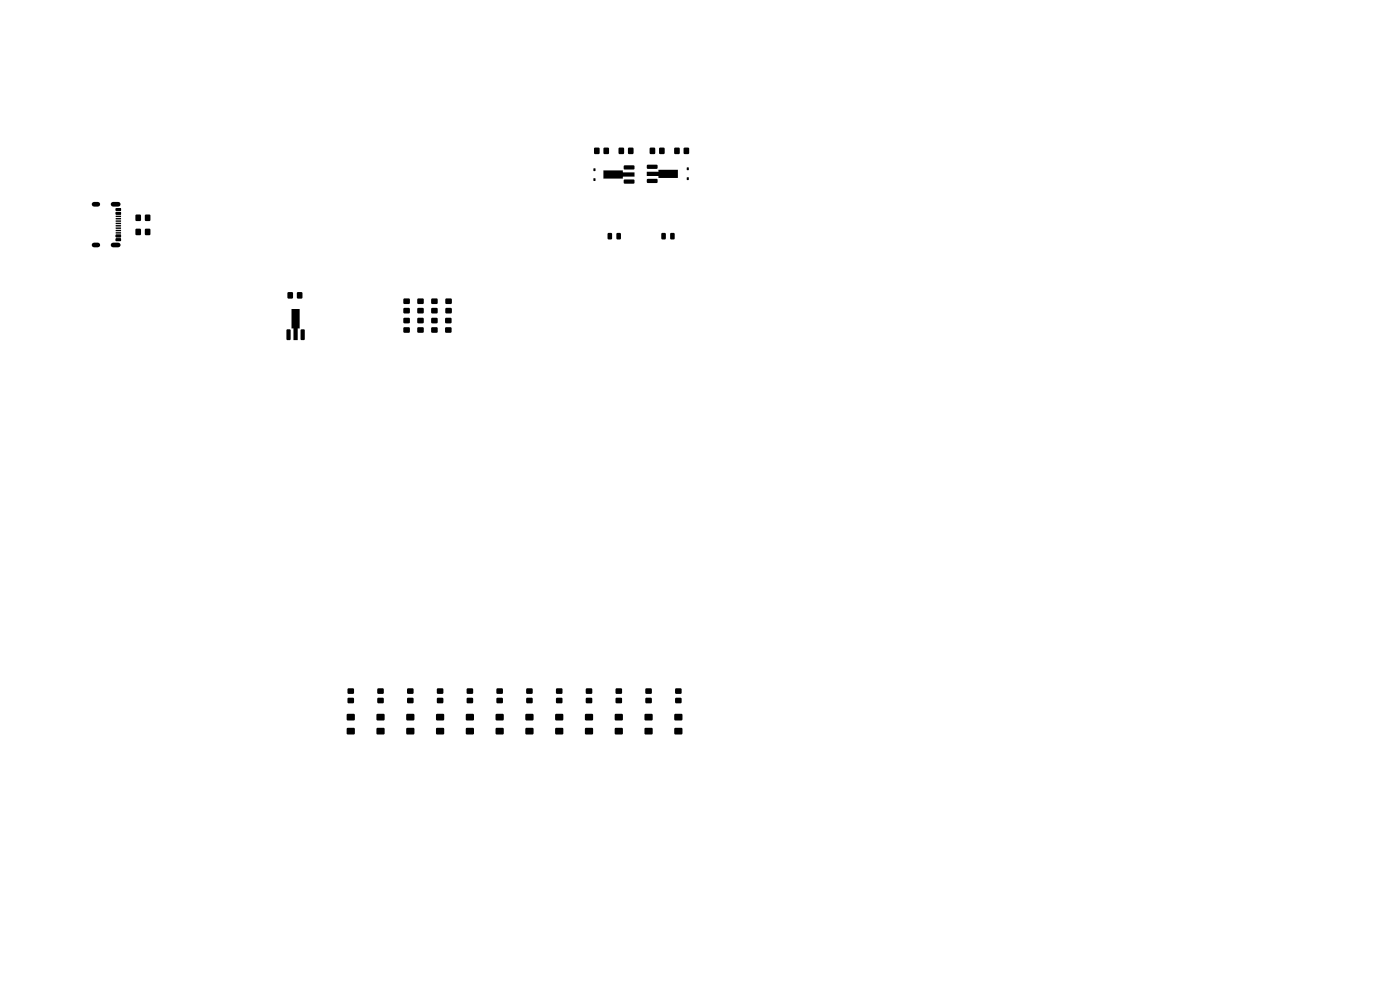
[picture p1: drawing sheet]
<svg xmlns="http://www.w3.org/2000/svg" width="297mm" height="210mm" viewBox="0 0 297 210" stroke-linecap="round" stroke-linejoin="round" font-family="sans-serif">
<g fill="#000">
<path d="M125.9 37.8h.4v.6h-.4zM125.9 35.7h.4v.6h-.4zM126.1 31.4h1v1.2h-1zM128 36.2h4.1v.4h2.5v.9h-2.5v.4h-4.1zM128.1 31.4h1v1.2h-1zM131.3 31.4h1v1.2h-1zM133.3 31.4h1v1.2h-1zM132.4 38.1h2.1l.1 .7-.2 .2h-2l-.1-.3zM132.4 35.1h2.1l.1 .7-.2 .2h-2l-.1-.3zM137.3 35l2.1-.1 .1 .8-.2 .1h-2l-.1-.2zM137.3 38l2.1-.1 .1 .8-.2 .1h-2l-.1-.2zM137.9 31.4h1v1.2h-1z"/>
<path d="M139.9 31.4h1v1.2h-1zM143.1 31.4h1v1.2h-1zM137.2 36.4h2.5v-.4h4.1v1.7h-4.1v-.4h-2.5zM145.1 31.4h1v1.2h-1zM145.7 37.6h.4v.6h-.4zM145.7 35.5h.4v.6h-.4zM24.6 44.2h1l.1 .5h-1.1zM24.6 45h1l.1 .5h-1.1zM24.6 49.8h1l.1 .5h-1.1zM24.6 50.6h1l.1 .5h-1.1zM24.6 45.8h1l.1 .2-1.1 .1zM24.6 46.8h1l.1 .2-1.1 .1z"/>
<path d="M24.6 48.3h1l.1 .2-1.1 .1zM24.6 49.3h1l.1 .2-1.1 .1zM24.6 48.8h1l.1 .2-1.1 .1zM24.6 47.8h1l.1 .2-1.1 .1zM24.6 47.3h1l.1 .2-1.1 .1zM24.6 46.3h1l.1 .2-1.1 .1zM28.8 48.6h1v1.2h-1zM28.8 45.6h1v1.2h-1zM30.8 48.6h1v1.2h-1zM30.8 45.6h1v1.2h-1zM129 49.5l.6-.1 .2 .2 .1 1-.2 .2h-.6l-.2-.2zM130.8 49.5l.7-.1 .2 .2v1l-.1 .2h-.6l-.2-.2z"/>
<path d="M140.4 49.5l.6-.1 .2 .2 .1 1-.2 .2h-.6l-.2-.2zM142.2 49.5l.7-.1 .2 .2v1l-.1 .2h-.6l-.2-.2zM60.8 69.9h.6l.2 .1 .1 1.9-.2 .2-.7-.1zM61 62h1.1v1.3h-1.1zM61.8 65.6h1.8v4.1h-.4v2.5h-.9v-2.5h-.5zM63.8 69.9h.6l.2 .1 .1 1.9-.2 .2-.7-.1zM63 62h1.1v1.3h-1.1zM85.6 69.5h1.3v1h-1.3zM85.6 67.5h1.3v1h-1.3zM85.6 65.4h1.3v1h-1.3zM85.6 63.4h1.3v1h-1.3zM88.6 65.4h1.2v1h-1.2z"/>
<path d="M88.6 63.4h1.2v1h-1.2zM88.6 69.5h1.2v1h-1.2zM88.6 67.5h1.2v1h-1.2zM91.5 65.4h1.3v1h-1.3zM91.5 63.4h1.3v1h-1.3zM91.5 69.5h1.3v1h-1.3zM91.5 67.5h1.3v1h-1.3zM94.5 69.5h1.2v1h-1.2zM94.5 67.5h1.2v1h-1.2zM94.5 65.4h1.3v1h-1.3zM94.5 63.4h1.3v1h-1.3zM73.6 151.5h1.6v1.3h-1.6z"/>
<path d="M73.6 154.5h1.6v1.2h-1.6zM73.8 148.1h1.2v1h-1.2zM73.8 146.1h1.2v1h-1.2zM79.9 154.5h1.6v1.2h-1.6zM79.9 151.5h1.6v1.3h-1.6zM80.1 148.1h1.3v1h-1.3zM80.1 146.1h1.3v1h-1.3zM86.2 154.5h1.6v1.2h-1.6zM86.2 151.5h1.6v1.3h-1.6zM86.4 148.1h1.3v1h-1.3zM86.4 146.1h1.3v1h-1.3zM92.6 154.5h1.6v1.2h-1.6z"/>
<path d="M92.6 151.5h1.6v1.3h-1.6zM92.7 148.1h1.3v1h-1.3zM92.7 146.1h1.3v1h-1.3zM98.9 154.5h1.6v1.2h-1.6zM98.9 151.5h1.6v1.3h-1.6zM99.1 148.1h1.2v1h-1.2zM99.1 146.1h1.2v1h-1.2zM105.2 154.5h1.6v1.2h-1.6zM105.2 151.5h1.6v1.3h-1.6zM105.4 148.1h1.2v1h-1.2zM105.4 146.1h1.2v1h-1.2zM111.5 154.5h1.6v1.2h-1.6z"/>
<path d="M111.5 151.5h1.6v1.3h-1.6zM111.7 148.1h1.2v1h-1.2zM111.7 146.1h1.2v1h-1.2zM117.8 154.5h1.6v1.2h-1.6zM117.8 151.5h1.6v1.3h-1.6zM118 148.1h1.3v1h-1.3zM118 146.1h1.3v1h-1.3zM124.2 154.5h1.6v1.2h-1.6zM124.2 151.5h1.6v1.3h-1.6zM124.3 148.1h1.3v1h-1.3zM124.3 146.1h1.3v1h-1.3zM130.5 154.5h1.6v1.2h-1.6z"/>
<path d="M130.5 151.5h1.6v1.3h-1.6zM130.6 148.1h1.3v1h-1.3zM130.6 146.1h1.3v1h-1.3zM136.8 154.5h1.6v1.2h-1.6zM136.8 151.5h1.6v1.3h-1.6zM137 148.1h1.2v1h-1.2zM137 146.1h1.2v1h-1.2zM143.1 151.5h1.6v1.3h-1.6zM143.1 154.5h1.6v1.2h-1.6zM143.3 148.1h1.2v1h-1.2zM143.3 146.1h1.2v1h-1.2z"/>
</g>
<path d="M20 52h.8M20 43.3h.8M24 52h1.1M24 43.3h1.1" fill="none" stroke="#000" stroke-width="1"/>
</svg>
